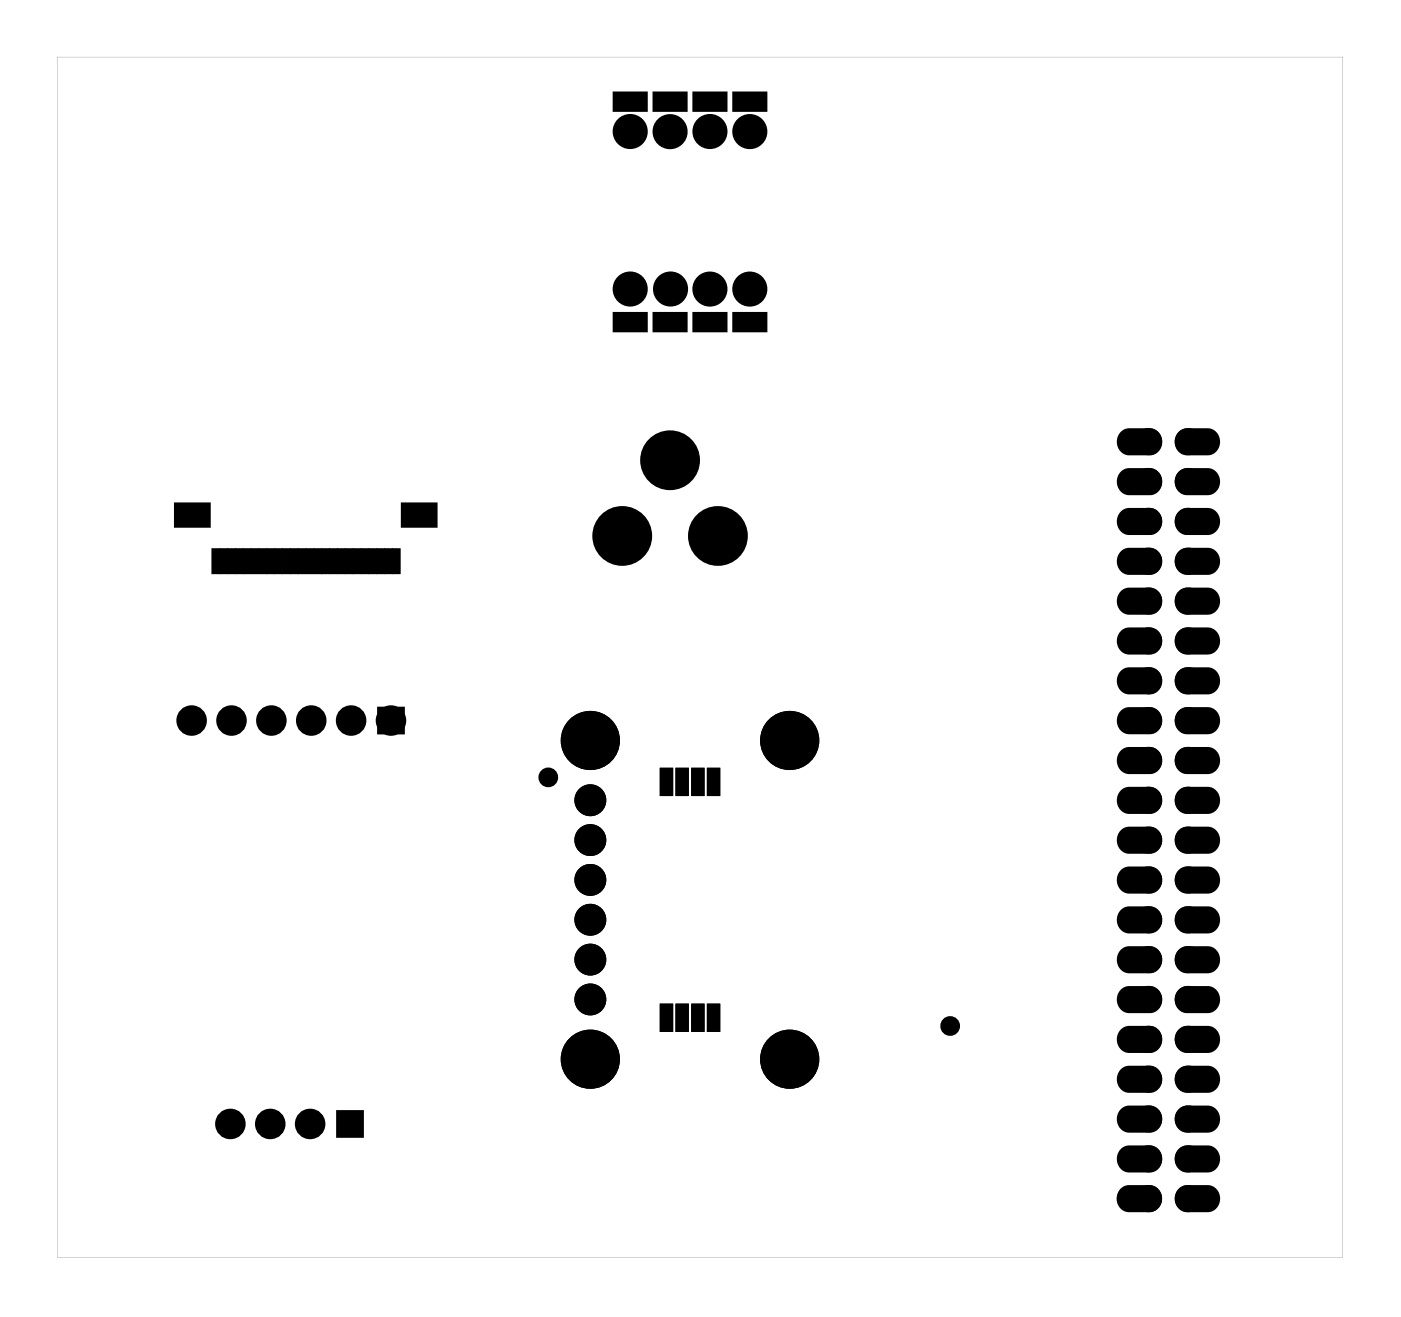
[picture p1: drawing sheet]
<svg xmlns="http://www.w3.org/2000/svg" width="89mm" height="84mm" viewBox="0 0 89 84" stroke-linecap="round" stroke-linejoin="round" font-family="sans-serif">
<g fill="#000">
<path d="M39.2 6h1.9v1h-1.9zM41.7 6h2v1h-2zM44.2 6h2v1h-2zM46.8 6h2v1h-2zM11.2 32.2h2.1v1.3h-2.1zM13.6 35.1h.3v1.4h-.3zM14.1 35.1h.3v1.4h-.3zM14.6 35.1h.3v1.4h-.3zM15.1 35.1h.3v1.4h-.3zM15.6 35.1h.3v1.4h-.3zM16.1 35.1h.3v1.4h-.3zM16.6 35.1h.3v1.4h-.3z"/>
<path d="M17.1 35.1h.3v1.4h-.3zM17.6 35.1h.3v1.4h-.3zM18.1 35.1h.3v1.4h-.3zM18.6 35.1h.3v1.4h-.3zM19.1 35.1h.3v1.4h-.3zM19.6 35.1h.3v1.4h-.3zM20.1 35.1h.3v1.4h-.3zM20.6 35.1h.3v1.4h-.3zM21.1 35.1h.3v1.4h-.3zM21.6 35.1h.3v1.4h-.3zM22.1 35.1h.3v1.4h-.3zM22.6 35.1h.3v1.4h-.3z"/>
<path d="M23.1 35.1h.3v1.4h-.3zM23.6 35.1h.3v1.4h-.3zM24.1 35.1h.3v1.4h-.3zM24.6 35.1h.3v1.4h-.3zM25.1 35.1h.3v1.4h-.3zM25.7 32.2h2.1v1.3h-2.1zM39.2 20h1.9v1.1h-1.9zM41.7 20h2v1.1h-2zM44.2 20h2v1.1h-2zM46.8 20h2v1.1h-2zM71.5 27.6l.4-.2h1.4a.74 .74 0 0 1 .6 .8 .74 .74 0 0 1-.6 .7h-1.4a.75 .75 0 0 1-.4-1.3zM71.5 30.2l.4-.2h1.4a.74 .74 0 0 1 .6 .7 .74 .74 0 0 1-.6 .7h-1.4a.75 .75 0 0 1-.4-1.2z"/>
<path d="M71.5 32.7l.4-.2h1.4a.74 .74 0 0 1 .6 .7 .74 .74 0 0 1-.6 .8h-1.4a.75 .75 0 0 1-.4-1.3zM71.5 35.3l.4-.3h1.4a.74 .74 0 0 1 .6 .8 .74 .74 0 0 1-.6 .7h-1.4a.75 .75 0 0 1-.4-1.2zM71.5 37.8l.4-.2h1.4a.74 .74 0 0 1 .6 .7 .74 .74 0 0 1-.6 .8h-1.4a.75 .75 0 0 1-.4-1.3zM75.2 27.6l.4-.2h1.3a.74 .74 0 0 1 .7 .8 .74 .74 0 0 1-.7 .7h-1.3a.75 .75 0 0 1-.4-1.3zM75.2 30.2l.4-.2h1.3a.74 .74 0 0 1 .7 .7 .74 .74 0 0 1-.7 .7h-1.3a.75 .75 0 0 1-.4-1.2zM75.2 32.7l.4-.2h1.3a.74 .74 0 0 1 .7 .7 .74 .74 0 0 1-.7 .8h-1.3a.75 .75 0 0 1-.4-1.3zM75.2 35.3l.4-.3h1.3a.74 .74 0 0 1 .7 .8 .74 .74 0 0 1-.7 .7h-1.3a.75 .75 0 0 1-.4-1.2zM75.2 37.8l.4-.2h1.3a.74 .74 0 0 1 .7 .7 .74 .74 0 0 1-.7 .8h-1.3a.75 .75 0 0 1-.4-1.3zM42.2 49.1h.6v1.5h-.6zM43.2 49.1h.6v1.5h-.6zM44.2 49.1h.6v1.5h-.6zM45.2 49.1h.6v1.5h-.6z"/>
<path d="M71.5 40.3l.4-.2h1.4a.74 .74 0 0 1 .6 .8 .74 .74 0 0 1-.6 .7h-1.4a.75 .75 0 0 1-.4-1.3zM71.5 42.9l.4-.2h1.4a.74 .74 0 0 1 .6 .7 .74 .74 0 0 1-.6 .7h-1.4a.75 .75 0 0 1-.4-1.2zM71.5 45.4l.4-.2h1.4a.74 .74 0 0 1 .6 .7 .74 .74 0 0 1-.6 .8h-1.4a.75 .75 0 0 1-.4-1.3zM71.5 48l.4-.3h1.4a.74 .74 0 0 1 .6 .8 .74 .74 0 0 1-.6 .7h-1.4a.75 .75 0 0 1-.4-1.2zM71.5 50.5l.4-.2h1.4a.74 .74 0 0 1 .6 .7 .74 .74 0 0 1-.6 .8h-1.4a.75 .75 0 0 1-.4-1.3zM71.5 53l.4-.2h1.4a.74 .74 0 0 1 .6 .8 .74 .74 0 0 1-.6 .7h-1.4a.75 .75 0 0 1-.4-1.3zM71.5 55.6l.4-.2h1.4a.74 .74 0 0 1 .6 .7 .74 .74 0 0 1-.6 .7h-1.4a.75 .75 0 0 1-.4-1.2zM71.5 58.1l.4-.2h1.4a.74 .74 0 0 1 .6 .7 .74 .74 0 0 1-.6 .8h-1.4a.75 .75 0 0 1-.4-1.3zM75.2 40.3l.4-.2h1.3a.74 .74 0 0 1 .7 .8 .74 .74 0 0 1-.7 .7h-1.3a.75 .75 0 0 1-.4-1.3zM75.2 42.9l.4-.2h1.3a.74 .74 0 0 1 .7 .7 .74 .74 0 0 1-.7 .7h-1.3a.75 .75 0 0 1-.4-1.2zM75.2 45.4l.4-.2h1.3a.74 .74 0 0 1 .7 .7 .74 .74 0 0 1-.7 .8h-1.3a.75 .75 0 0 1-.4-1.3zM75.2 48l.4-.3h1.3a.74 .74 0 0 1 .7 .8 .74 .74 0 0 1-.7 .7h-1.3a.75 .75 0 0 1-.4-1.2z"/>
<path d="M75.2 50.5l.4-.2h1.3a.74 .74 0 0 1 .7 .7 .74 .74 0 0 1-.7 .8h-1.3a.75 .75 0 0 1-.4-1.3zM75.2 53l.4-.2h1.3a.74 .74 0 0 1 .7 .8 .74 .74 0 0 1-.7 .7h-1.3a.75 .75 0 0 1-.4-1.3zM75.2 55.6l.4-.2h1.3a.74 .74 0 0 1 .7 .7 .74 .74 0 0 1-.7 .7h-1.3a.75 .75 0 0 1-.4-1.2zM75.2 58.1l.4-.2h1.3a.74 .74 0 0 1 .7 .7 .74 .74 0 0 1-.7 .8h-1.3a.75 .75 0 0 1-.4-1.3zM42.2 64.1h.6v1.6h-.6zM43.2 64.1h.6v1.6h-.6zM44.2 64.1h.6v1.6h-.6zM45.2 64.1h.6v1.6h-.6zM71.5 75.9l.4-.2h1.3a.74 .74 0 0 1 .7 .7 .74 .74 0 0 1-.7 .8h-1.3a.75 .75 0 0 1-.4-1.3zM71.5 60.7l.4-.3h1.4a.74 .74 0 0 1 .6 .8 .74 .74 0 0 1-.6 .7h-1.4a.75 .75 0 0 1-.4-1.2zM71.5 63.2l.4-.2h1.4a.74 .74 0 0 1 .6 .7 .74 .74 0 0 1-.6 .8h-1.4a.75 .75 0 0 1-.4-1.3zM71.5 65.7l.4-.2h1.4a.74 .74 0 0 1 .6 .8 .74 .74 0 0 1-.6 .7h-1.4a.75 .75 0 0 1-.4-1.3z"/>
<path d="M71.5 68.3l.4-.2h1.4a.74 .74 0 0 1 .6 .7 .74 .74 0 0 1-.6 .7h-1.4a.75 .75 0 0 1-.4-1.2zM71.5 70.8l.4-.2h1.4a.74 .74 0 0 1 .6 .7 .74 .74 0 0 1-.6 .8h-1.4a.75 .75 0 0 1-.4-1.3zM71.5 73.4l.4-.3h1.4a.74 .74 0 0 1 .6 .8 .74 .74 0 0 1-.6 .7h-1.4a.75 .75 0 0 1-.4-1.2zM75.2 60.7l.4-.3h1.3a.74 .74 0 0 1 .7 .8 .74 .74 0 0 1-.7 .7h-1.3a.75 .75 0 0 1-.4-1.2zM75.2 63.2l.4-.2h1.3a.74 .74 0 0 1 .7 .7 .74 .74 0 0 1-.7 .8h-1.3a.75 .75 0 0 1-.4-1.3zM75.2 65.7l.4-.2h1.3a.74 .74 0 0 1 .7 .8 .74 .74 0 0 1-.7 .7h-1.3a.75 .75 0 0 1-.4-1.3zM75.2 68.3l.4-.2h1.3a.74 .74 0 0 1 .7 .7 .74 .74 0 0 1-.7 .7h-1.3a.75 .75 0 0 1-.4-1.2zM75.2 70.8l.4-.2h1.3a.74 .74 0 0 1 .7 .7 .74 .74 0 0 1-.7 .8h-1.3a.75 .75 0 0 1-.4-1.3zM75.2 73.4l.4-.3h1.3a.74 .74 0 0 1 .7 .8 .74 .74 0 0 1-.7 .7h-1.3a.75 .75 0 0 1-.4-1.2zM75.2 75.9l.4-.2h1.3a.74 .74 0 0 1 .7 .7 .74 .74 0 0 1-.7 .8h-1.3a.75 .75 0 0 1-.4-1.3z"/>
<path d="M3.6 3.6h82v76.6h-82zM3.6 3.6v76.6h82v-76.6z"/>
<path d="M24.2 45.2v1.5h1.5v-1.5zM24.4 45.9a.5 .5 0 0 1 1 0 .5 .5 0 0 1-1 0z"/>
<path d="M21.5 70.9v1.5h1.6v-1.5zM21.8 71.7a.5 .5 0 0 1 1 0 .5 .5 0 0 1-1 0z"/>
</g>
<g fill="none" stroke="#000" stroke-width=".25">
<path d="M39.2 6h1.9v1h-1.9zM41.7 6h2v1h-2zM44.2 6h2v1h-2zM46.8 6h2v1h-2zM11.2 32.2h2.1v1.3h-2.1zM13.6 35.1h.3v1.4h-.3zM14.1 35.1h.3v1.4h-.3zM14.6 35.1h.3v1.4h-.3zM15.1 35.1h.3v1.4h-.3zM15.6 35.1h.3v1.4h-.3zM16.1 35.1h.3v1.4h-.3zM16.6 35.1h.3v1.4h-.3z"/>
<path d="M17.1 35.1h.3v1.4h-.3zM17.6 35.1h.3v1.4h-.3zM18.1 35.1h.3v1.4h-.3zM18.6 35.1h.3v1.4h-.3zM19.1 35.1h.3v1.4h-.3zM19.6 35.1h.3v1.4h-.3zM20.1 35.1h.3v1.4h-.3zM20.6 35.1h.3v1.4h-.3zM21.1 35.1h.3v1.4h-.3zM21.6 35.1h.3v1.4h-.3zM22.1 35.1h.3v1.4h-.3zM22.6 35.1h.3v1.4h-.3z"/>
<path d="M23.1 35.1h.3v1.4h-.3zM23.6 35.1h.3v1.4h-.3zM24.1 35.1h.3v1.4h-.3zM24.6 35.1h.3v1.4h-.3zM25.1 35.1h.3v1.4h-.3zM25.7 32.2h2.1v1.3h-2.1zM39.2 20h1.9v1.1h-1.9zM41.7 20h2v1.1h-2zM44.2 20h2v1.1h-2zM46.8 20h2v1.1h-2zM71.5 27.6l.4-.2h1.4a.74 .74 0 0 1 .6 .8 .74 .74 0 0 1-.6 .7h-1.4a.75 .75 0 0 1-.4-1.3zM71.5 30.2l.4-.2h1.4a.74 .74 0 0 1 .6 .7 .74 .74 0 0 1-.6 .7h-1.4a.75 .75 0 0 1-.4-1.2z"/>
<path d="M71.5 32.7l.4-.2h1.4a.74 .74 0 0 1 .6 .7 .74 .74 0 0 1-.6 .8h-1.4a.75 .75 0 0 1-.4-1.3zM71.5 35.3l.4-.3h1.4a.74 .74 0 0 1 .6 .8 .74 .74 0 0 1-.6 .7h-1.4a.75 .75 0 0 1-.4-1.2zM71.5 37.8l.4-.2h1.4a.74 .74 0 0 1 .6 .7 .74 .74 0 0 1-.6 .8h-1.4a.75 .75 0 0 1-.4-1.3zM75.2 27.6l.4-.2h1.3a.74 .74 0 0 1 .7 .8 .74 .74 0 0 1-.7 .7h-1.3a.75 .75 0 0 1-.4-1.3zM75.2 30.2l.4-.2h1.3a.74 .74 0 0 1 .7 .7 .74 .74 0 0 1-.7 .7h-1.3a.75 .75 0 0 1-.4-1.2zM75.2 32.7l.4-.2h1.3a.74 .74 0 0 1 .7 .7 .74 .74 0 0 1-.7 .8h-1.3a.75 .75 0 0 1-.4-1.3zM75.2 35.3l.4-.3h1.3a.74 .74 0 0 1 .7 .8 .74 .74 0 0 1-.7 .7h-1.3a.75 .75 0 0 1-.4-1.2zM75.2 37.8l.4-.2h1.3a.74 .74 0 0 1 .7 .7 .74 .74 0 0 1-.7 .8h-1.3a.75 .75 0 0 1-.4-1.3zM24.2 45.2h1.5v1.5h-1.5zM42.2 49.1h.6v1.5h-.6zM43.2 49.1h.6v1.5h-.6zM44.2 49.1h.6v1.5h-.6z"/>
<path d="M45.2 49.1h.6v1.5h-.6zM71.5 40.3l.4-.2h1.4a.74 .74 0 0 1 .6 .8 .74 .74 0 0 1-.6 .7h-1.4a.75 .75 0 0 1-.4-1.3zM71.5 42.9l.4-.2h1.4a.74 .74 0 0 1 .6 .7 .74 .74 0 0 1-.6 .7h-1.4a.75 .75 0 0 1-.4-1.2zM71.5 45.4l.4-.2h1.4a.74 .74 0 0 1 .6 .7 .74 .74 0 0 1-.6 .8h-1.4a.75 .75 0 0 1-.4-1.3zM71.5 48l.4-.3h1.4a.74 .74 0 0 1 .6 .8 .74 .74 0 0 1-.6 .7h-1.4a.75 .75 0 0 1-.4-1.2zM71.5 50.5l.4-.2h1.4a.74 .74 0 0 1 .6 .7 .74 .74 0 0 1-.6 .8h-1.4a.75 .75 0 0 1-.4-1.3zM71.5 53l.4-.2h1.4a.74 .74 0 0 1 .6 .8 .74 .74 0 0 1-.6 .7h-1.4a.75 .75 0 0 1-.4-1.3zM71.5 55.6l.4-.2h1.4a.74 .74 0 0 1 .6 .7 .74 .74 0 0 1-.6 .7h-1.4a.75 .75 0 0 1-.4-1.2zM71.5 58.1l.4-.2h1.4a.74 .74 0 0 1 .6 .7 .74 .74 0 0 1-.6 .8h-1.4a.75 .75 0 0 1-.4-1.3zM75.2 40.3l.4-.2h1.3a.74 .74 0 0 1 .7 .8 .74 .74 0 0 1-.7 .7h-1.3a.75 .75 0 0 1-.4-1.3zM75.2 42.9l.4-.2h1.3a.74 .74 0 0 1 .7 .7 .74 .74 0 0 1-.7 .7h-1.3a.75 .75 0 0 1-.4-1.2zM75.2 45.4l.4-.2h1.3a.74 .74 0 0 1 .7 .7 .74 .74 0 0 1-.7 .8h-1.3a.75 .75 0 0 1-.4-1.3z"/>
<path d="M75.2 48l.4-.3h1.3a.74 .74 0 0 1 .7 .8 .74 .74 0 0 1-.7 .7h-1.3a.75 .75 0 0 1-.4-1.2zM75.2 50.5l.4-.2h1.3a.74 .74 0 0 1 .7 .7 .74 .74 0 0 1-.7 .8h-1.3a.75 .75 0 0 1-.4-1.3zM75.2 53l.4-.2h1.3a.74 .74 0 0 1 .7 .8 .74 .74 0 0 1-.7 .7h-1.3a.75 .75 0 0 1-.4-1.3zM75.2 55.6l.4-.2h1.3a.74 .74 0 0 1 .7 .7 .74 .74 0 0 1-.7 .7h-1.3a.75 .75 0 0 1-.4-1.2zM75.2 58.1l.4-.2h1.3a.74 .74 0 0 1 .7 .7 .74 .74 0 0 1-.7 .8h-1.3a.75 .75 0 0 1-.4-1.3zM21.5 70.9h1.6v1.5h-1.6zM42.2 64.1h.6v1.6h-.6zM43.2 64.1h.6v1.6h-.6zM44.2 64.1h.6v1.6h-.6zM45.2 64.1h.6v1.6h-.6zM71.5 75.9l.4-.2h1.3a.74 .74 0 0 1 .7 .7 .74 .74 0 0 1-.7 .8h-1.3a.75 .75 0 0 1-.4-1.3zM71.5 60.7l.4-.3h1.4a.74 .74 0 0 1 .6 .8 .74 .74 0 0 1-.6 .7h-1.4a.75 .75 0 0 1-.4-1.2z"/>
<path d="M71.5 63.2l.4-.2h1.4a.74 .74 0 0 1 .6 .7 .74 .74 0 0 1-.6 .8h-1.4a.75 .75 0 0 1-.4-1.3zM71.5 65.7l.4-.2h1.4a.74 .74 0 0 1 .6 .8 .74 .74 0 0 1-.6 .7h-1.4a.75 .75 0 0 1-.4-1.3zM71.5 68.3l.4-.2h1.4a.74 .74 0 0 1 .6 .7 .74 .74 0 0 1-.6 .7h-1.4a.75 .75 0 0 1-.4-1.2zM71.5 70.8l.4-.2h1.4a.74 .74 0 0 1 .6 .7 .74 .74 0 0 1-.6 .8h-1.4a.75 .75 0 0 1-.4-1.3zM71.5 73.4l.4-.3h1.4a.74 .74 0 0 1 .6 .8 .74 .74 0 0 1-.6 .7h-1.4a.75 .75 0 0 1-.4-1.2zM75.2 60.7l.4-.3h1.3a.74 .74 0 0 1 .7 .8 .74 .74 0 0 1-.7 .7h-1.3a.75 .75 0 0 1-.4-1.2zM75.2 63.2l.4-.2h1.3a.74 .74 0 0 1 .7 .7 .74 .74 0 0 1-.7 .8h-1.3a.75 .75 0 0 1-.4-1.3zM75.2 65.7l.4-.2h1.3a.74 .74 0 0 1 .7 .8 .74 .74 0 0 1-.7 .7h-1.3a.75 .75 0 0 1-.4-1.3zM75.2 68.3l.4-.2h1.3a.74 .74 0 0 1 .7 .7 .74 .74 0 0 1-.7 .7h-1.3a.75 .75 0 0 1-.4-1.2zM75.2 70.8l.4-.2h1.3a.74 .74 0 0 1 .7 .7 .74 .74 0 0 1-.7 .8h-1.3a.75 .75 0 0 1-.4-1.3zM75.2 73.4l.4-.3h1.3a.74 .74 0 0 1 .7 .8 .74 .74 0 0 1-.7 .7h-1.3a.75 .75 0 0 1-.4-1.2zM75.2 75.9l.4-.2h1.3a.74 .74 0 0 1 .7 .7 .74 .74 0 0 1-.7 .8h-1.3a.75 .75 0 0 1-.4-1.3z"/>
<circle cx="24.9" cy="45.9" r=".47"/>
<circle cx="22.3" cy="71.7" r=".62"/>
<circle cx="22.3" cy="71.7" r=".47"/>
</g>
<g fill="#000">
<circle cx="40.1" cy="8.4" r=".74"/>
<circle cx="40.1" cy="18.4" r=".74"/>
<circle cx="42.7" cy="8.4" r=".74"/>
<circle cx="42.7" cy="18.4" r=".74"/>
<circle cx="45.2" cy="18.4" r=".74"/>
<circle cx="45.2" cy="8.4" r=".74"/>
<circle cx="47.8" cy="8.4" r=".74"/>
<circle cx="47.8" cy="18.4" r=".74"/>
<circle cx="39.6" cy="34.2" r="1.52"/>
<circle cx="42.7" cy="29.3" r="1.52"/>
<circle cx="45.7" cy="34.2" r="1.52"/>
<circle cx="73.2" cy="33.2" r=".61"/>
<circle cx="73.2" cy="38.3" r=".61"/>
<circle cx="73.2" cy="35.8" r=".61"/>
<circle cx="73.2" cy="30.7" r=".61"/>
<circle cx="73.2" cy="28.2" r=".61"/>
<circle cx="75.7" cy="33.2" r=".61"/>
<circle cx="75.7" cy="38.3" r=".61"/>
<circle cx="75.7" cy="35.8" r=".61"/>
<circle cx="75.7" cy="30.7" r=".61"/>
<circle cx="75.7" cy="28.2" r=".61"/>
<circle cx="12.2" cy="45.9" r=".62"/>
<circle cx="14.7" cy="45.9" r=".62"/>
<circle cx="17.3" cy="45.9" r=".62"/>
<circle cx="19.8" cy="45.9" r=".62"/>
<circle cx="22.4" cy="45.9" r=".62"/>
<circle cx="24.9" cy="45.9" r=".62"/>
<circle cx="34.9" cy="49.6" r=".35"/>
<circle cx="37.6" cy="47.2" r="1.5"/>
<circle cx="37.6" cy="56.1" r=".69"/>
<circle cx="37.6" cy="53.6" r=".69"/>
<circle cx="37.6" cy="51" r=".69"/>
<circle cx="37.6" cy="58.6" r=".69"/>
<circle cx="50.3" cy="47.2" r="1.5"/>
<circle cx="73.2" cy="58.6" r=".61"/>
<circle cx="73.2" cy="43.4" r=".61"/>
<circle cx="73.2" cy="40.9" r=".61"/>
<circle cx="73.2" cy="45.9" r=".61"/>
<circle cx="73.2" cy="48.5" r=".61"/>
<circle cx="73.2" cy="53.6" r=".61"/>
<circle cx="73.2" cy="51" r=".61"/>
<circle cx="73.2" cy="56.1" r=".61"/>
<circle cx="75.7" cy="58.6" r=".61"/>
<circle cx="75.7" cy="43.4" r=".61"/>
<circle cx="75.7" cy="45.9" r=".61"/>
<circle cx="75.7" cy="40.9" r=".61"/>
<circle cx="75.7" cy="48.5" r=".61"/>
<circle cx="75.7" cy="51" r=".61"/>
<circle cx="75.7" cy="56.1" r=".61"/>
<circle cx="75.7" cy="53.6" r=".61"/>
<circle cx="14.7" cy="71.7" r=".62"/>
<circle cx="17.2" cy="71.7" r=".62"/>
<circle cx="19.8" cy="71.7" r=".62"/>
<circle cx="22.3" cy="71.7" r=".62"/>
<circle cx="37.6" cy="67.5" r="1.5"/>
<circle cx="37.6" cy="61.2" r=".69"/>
<circle cx="37.6" cy="63.7" r=".69"/>
<circle cx="50.3" cy="67.5" r="1.5"/>
<circle cx="60.5" cy="65.4" r=".35"/>
<circle cx="73.2" cy="73.9" r=".61"/>
<circle cx="73.2" cy="76.4" r=".61"/>
<circle cx="73.2" cy="71.3" r=".61"/>
<circle cx="73.2" cy="68.8" r=".61"/>
<circle cx="73.2" cy="63.7" r=".61"/>
<circle cx="73.2" cy="61.2" r=".61"/>
<circle cx="73.2" cy="66.3" r=".61"/>
<circle cx="75.7" cy="68.8" r=".61"/>
<circle cx="75.7" cy="73.9" r=".61"/>
<circle cx="75.7" cy="61.2" r=".61"/>
<circle cx="75.7" cy="66.3" r=".61"/>
<circle cx="75.7" cy="76.4" r=".61"/>
<circle cx="75.7" cy="63.7" r=".61"/>
<circle cx="75.7" cy="71.3" r=".61"/>
</g>
<g fill="none" stroke="#000" stroke-width=".76" stroke-linecap="butt">
<circle cx="40.1" cy="8.4" r=".74"/>
<circle cx="40.1" cy="18.4" r=".74"/>
<circle cx="42.7" cy="8.4" r=".74"/>
<circle cx="42.7" cy="18.4" r=".74"/>
<circle cx="45.2" cy="18.4" r=".74"/>
<circle cx="45.2" cy="8.4" r=".74"/>
<circle cx="47.8" cy="18.4" r=".74"/>
<circle cx="47.8" cy="8.4" r=".74"/>
<circle cx="39.6" cy="34.2" r="1.52"/>
<circle cx="42.7" cy="29.3" r="1.52"/>
<circle cx="45.7" cy="34.2" r="1.52"/>
<circle cx="37.6" cy="47.2" r="1.5"/>
<circle cx="50.3" cy="47.2" r="1.5"/>
<circle cx="37.6" cy="67.5" r="1.5"/>
<circle cx="50.3" cy="67.5" r="1.5"/>
</g>
<g fill="none" stroke="#000" stroke-width=".64" stroke-linecap="butt">
<circle cx="37.6" cy="56.1" r=".69"/>
<circle cx="37.6" cy="53.6" r=".69"/>
<circle cx="37.6" cy="51" r=".69"/>
<circle cx="37.6" cy="58.6" r=".69"/>
<circle cx="37.6" cy="63.7" r=".69"/>
<circle cx="37.6" cy="61.2" r=".69"/>
</g>
<g fill="none" stroke="#000" stroke-width=".69" stroke-linecap="butt">
<circle cx="12.2" cy="45.9" r=".62"/>
<circle cx="14.7" cy="45.9" r=".62"/>
<circle cx="17.3" cy="45.9" r=".62"/>
<circle cx="19.8" cy="45.9" r=".62"/>
<circle cx="22.4" cy="45.9" r=".62"/>
<circle cx="24.9" cy="45.9" r=".62"/>
<circle cx="14.7" cy="71.7" r=".62"/>
<circle cx="17.2" cy="71.7" r=".62"/>
<circle cx="19.8" cy="71.7" r=".62"/>
</g>
<g fill="none" stroke="#000" stroke-width=".51">
<circle cx="73.2" cy="38.3" r=".61"/>
<circle cx="73.2" cy="35.8" r=".61"/>
<circle cx="73.2" cy="33.2" r=".61"/>
<circle cx="73.2" cy="30.7" r=".61"/>
<circle cx="73.2" cy="28.2" r=".61"/>
<circle cx="75.7" cy="30.7" r=".61"/>
<circle cx="75.7" cy="28.2" r=".61"/>
<circle cx="75.7" cy="35.8" r=".61"/>
<circle cx="75.7" cy="33.2" r=".61"/>
<circle cx="75.7" cy="38.3" r=".61"/>
<circle cx="73.2" cy="40.9" r=".61"/>
<circle cx="73.2" cy="56.1" r=".61"/>
<circle cx="73.2" cy="43.4" r=".61"/>
<circle cx="73.2" cy="58.6" r=".61"/>
<circle cx="73.2" cy="48.5" r=".61"/>
<circle cx="73.2" cy="51" r=".61"/>
<circle cx="73.2" cy="53.6" r=".61"/>
<circle cx="73.2" cy="45.9" r=".61"/>
<circle cx="75.7" cy="40.9" r=".61"/>
<circle cx="75.7" cy="51" r=".61"/>
<circle cx="75.7" cy="43.4" r=".61"/>
<circle cx="75.7" cy="45.9" r=".61"/>
<circle cx="75.7" cy="58.6" r=".61"/>
<circle cx="75.7" cy="56.1" r=".61"/>
<circle cx="75.7" cy="53.6" r=".61"/>
<circle cx="75.7" cy="48.5" r=".61"/>
<circle cx="73.2" cy="68.8" r=".61"/>
<circle cx="73.2" cy="73.9" r=".61"/>
<circle cx="73.2" cy="61.2" r=".61"/>
<circle cx="73.2" cy="76.4" r=".61"/>
<circle cx="73.2" cy="66.3" r=".61"/>
<circle cx="73.2" cy="63.7" r=".61"/>
<circle cx="73.2" cy="71.3" r=".61"/>
<circle cx="75.7" cy="68.8" r=".61"/>
<circle cx="75.7" cy="73.9" r=".61"/>
<circle cx="75.7" cy="61.2" r=".61"/>
<circle cx="75.7" cy="76.4" r=".61"/>
<circle cx="75.7" cy="66.3" r=".61"/>
<circle cx="75.7" cy="71.3" r=".61"/>
<circle cx="75.7" cy="63.7" r=".61"/>
</g>
<g fill="none" stroke="#000" stroke-width=".55">
<circle cx="34.9" cy="49.6" r=".35"/>
<circle cx="60.5" cy="65.4" r=".35"/>
</g>
</svg>
